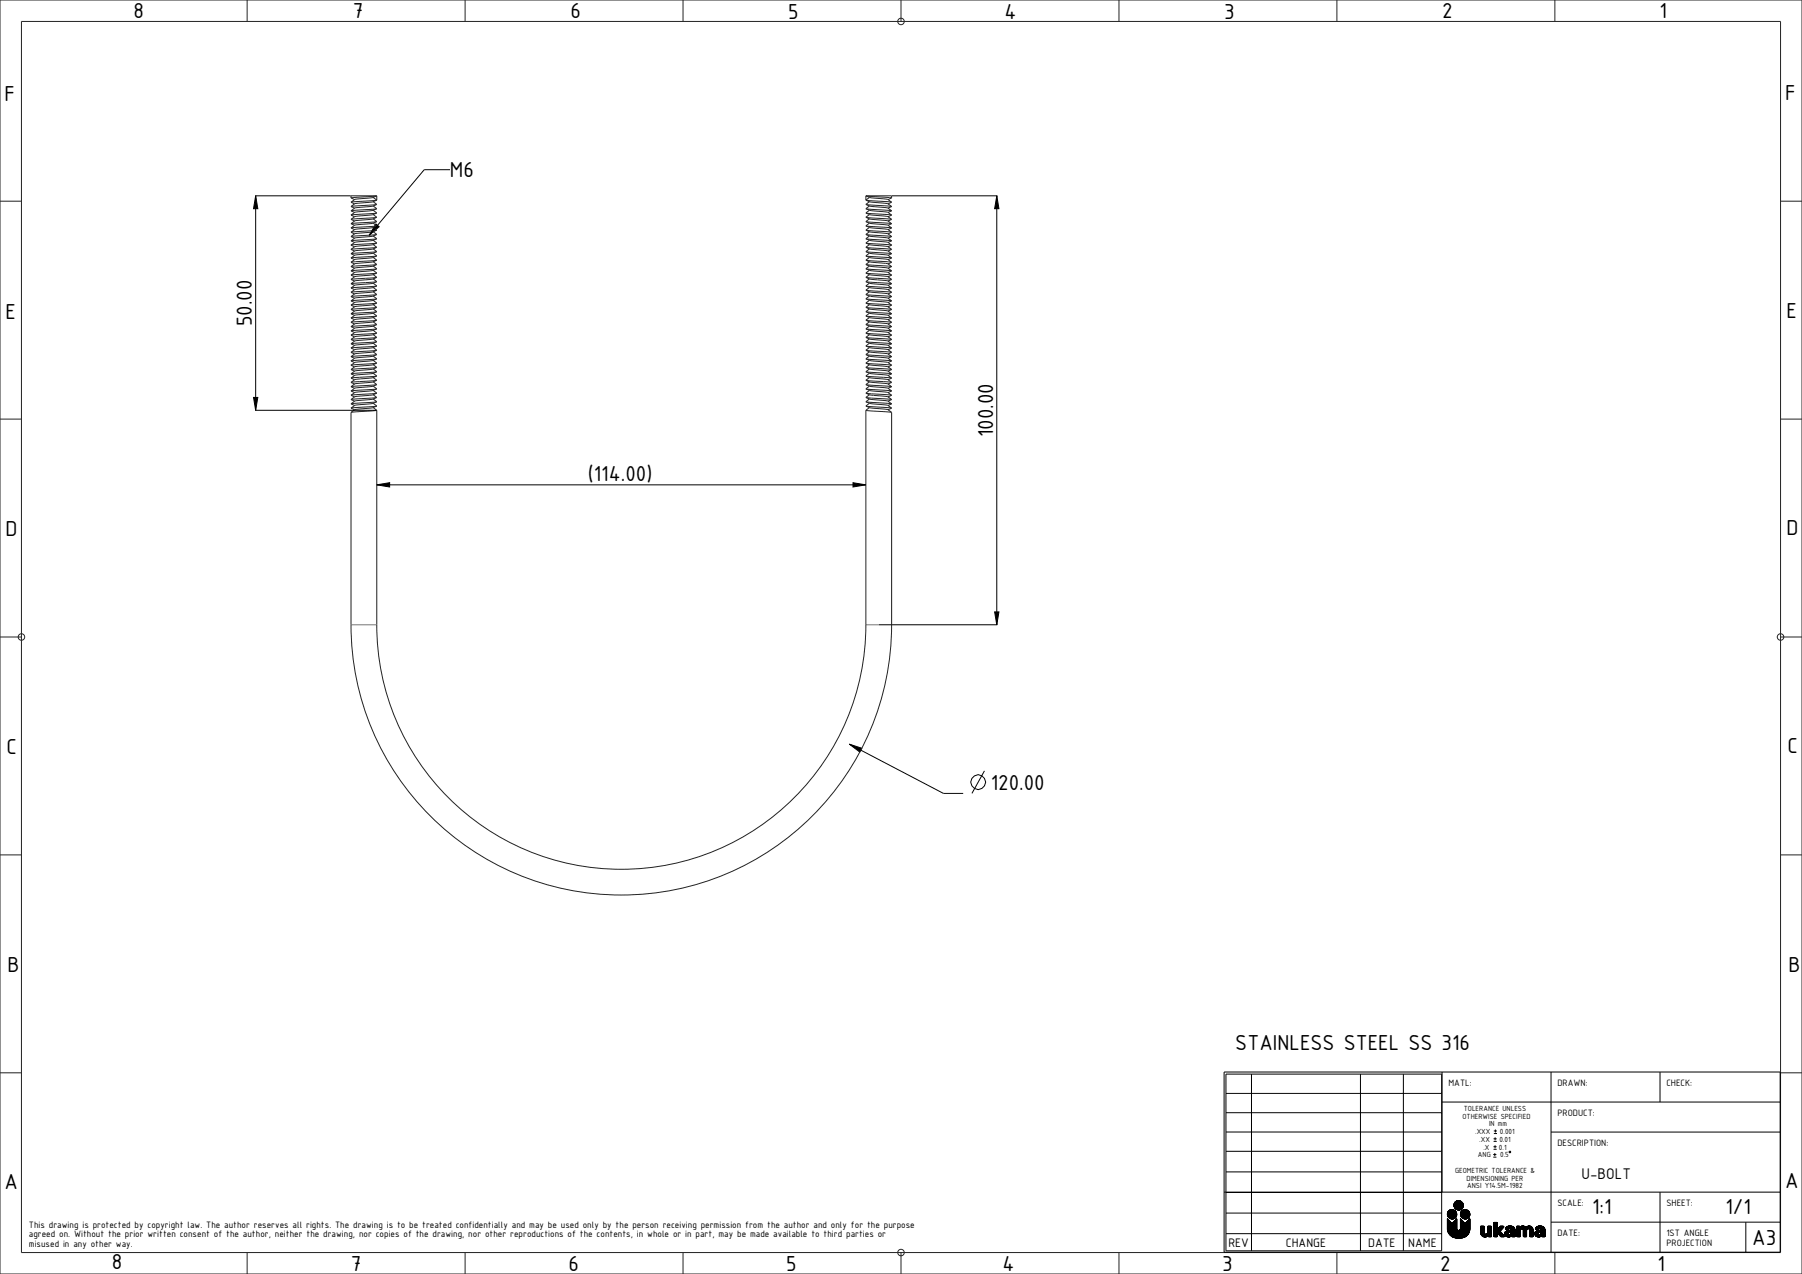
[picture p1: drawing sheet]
<svg xmlns="http://www.w3.org/2000/svg" width="420mm" height="297mm" viewBox="0 0 420 297" stroke-linecap="round" stroke-linejoin="round" font-family="sans-serif">
<defs><g id="words">
<g font-size="5.4">
<text x="31.1" y="4.2">8</text>
<text x="82.2" y="4.3">7</text>
<text x="132.9" y="4.3">6</text>
<text x="183.7" y="4.3">5</text>
<text x="234.1" y="4.3">4</text>
<text x="285.3" y="4.4">3</text>
<text x="336.2" y="4.2">2</text>
<text x="386.8" y="4.3">1</text>
<text x="1.1" y="23.5">F</text>
<text x="416.1" y="23.3">F</text>
<text x="104.9" y="41.3">M6</text>
<text x="1.3" y="74.3">E</text>
<text x="58.7" y="76.1" transform="rotate(-90 58.7 76.1)">50.00</text>
<text x="416.4" y="74.1">E</text>
<text x="231.4" y="101.9" transform="rotate(-90 231.4 101.9)">100.00</text>
<text x="137" y="112.2">(114.00)</text>
<text x="1.3" y="124.9">D</text>
<text x="416.4" y="124.7">D</text>
<text x="1.5" y="175.8">C</text>
<text x="416.6" y="175.6">C</text>
<text x="230.9" y="184.1">120.00</text>
<text x="1.8" y="226.7">B</text>
<text x="416.8" y="226.5">B</text>
<text x="287.9" y="244.9">STAINLESS STEEL SS 316</text>
<text x="1" y="277.2">A</text>
<text x="416.1" y="277">A</text>
<text x="371.1" y="283">1:1</text>
<text x="402.2" y="283.1">1/1</text>
<text x="408.4" y="290.2">A3</text>
<text x="26.1" y="295.8">8</text>
<text x="81.8" y="296.2">7</text>
<text x="132.5" y="296.3">6</text>
<text x="183.2" y="296.3">5</text>
<text x="233.7" y="296.3">4</text>
<text x="284.8" y="296.4">3</text>
<text x="335.7" y="296.2">2</text>
<text x="386.3" y="296.2">1</text>
</g>
<text font-size="3.9" x="368.6" y="274.9">U-BOLT</text>
<g font-size="3.1">
<text x="286.3" y="290.6">REV</text>
<text x="299.7" y="290.6">CHANGE</text>
<text x="318.9" y="290.6">DATE</text>
<text x="328.2" y="290.6">NAME</text>
</g>
<g font-size="2.3">
<text x="337.6" y="253.2">MATL:</text>
<text x="363" y="253.2">DRAWN:</text>
<text x="388.4" y="253.2">CHECK:</text>
<text x="363" y="260.2">PRODUCT:</text>
<text x="363" y="267.2">DESCRIPTION:</text>
<text x="363" y="281.2">SCALE:</text>
<text x="388.4" y="281.2">SHEET:</text>
<text x="6.7" y="286.2">This drawing is protected by copyright law. The author reserves all rights. The drawing is to be treated confidentially and may be used only by the person receiving permission from the author and only for the purpose</text>
<text x="6.7" y="288.4">agreed on. Without the prior written consent of the author, neither the drawing, nor copies of the drawing, nor other reproductions of the contents, in whole or in part, may be made available to third parties or</text>
<text x="6.7" y="290.7">misused in any other way.</text>
<text x="363" y="288.2">DATE:</text>
<text x="388.4" y="288.2">1ST ANGLE</text>
<text x="388.4" y="290.4">PROJECTION</text>
</g>
<g font-size="1.9">
<text x="340.9" y="260.8">OTHERWISE SPECIFIED</text>
<text x="341.2" y="259">TOLERANCE UNLESS</text>
<text x="347.1" y="262.6">IN mm</text>
<text x="343.8" y="264.4">.XXX</text>
<text x="344.5" y="269.8">ANG</text>
<text x="344.8" y="266.2">.XX</text>
<text x="345.7" y="268">.X</text>
<text x="349.3" y="268">0.1</text>
<text x="349.5" y="266.2">0.01</text>
<text x="349.6" y="264.4">0.001</text>
<text x="349.6" y="269.8">0.5</text>
<text x="339.1" y="273.4">GEOMETRIC TOLERANCE &amp;</text>
<text x="341.8" y="275.2">DIMENSIONING PER</text>
<text x="342" y="277">ANSI Y14.5M-1982</text>
</g>
</g></defs>
<g fill="none" stroke="#000" stroke-width=".23">
<path d="M104.9 39.6h-6l-12.8 15.2M59.5 45.7h22.3M59.6 45.7l.5 3h-1zM59.6 45.7v50M87.6 52.2l.8 .7-2.3 1.9zM207.9 45.7h24.6M232.3 45.7l.5 3h-1zM232.3 45.7v100M59.1 92.7h1l-.5 3zM59.5 95.7h28.3M87.8 113l3-.5v1zM87.8 113h114"/>
<path d="M198.8 112.5l3 .5-3 .5zM204.9 145.7h27.6M231.8 142.7h1l-.5 3zM198 173.5l2.9 .9-.5 .9zM198 173.5l21.9 11.5h4.6M229.4 179.7l-2.9 5.3M285.3 249.9h129.6v42h-129.6zM285.7 250.4h50.3v41.2h-50.3zM285.7 254.9h50.3M285.7 259.4h50.3M291.7 250.4v41.2M317.1 250.4v41.2"/>
<path d="M327.1 250.4v41.2M336.1 256.9h78.8M336.1 249.9v28M361.5 249.9v42M386.9 249.9v7M285.3 277.9h129.6M285.7 263.9h50.3M285.7 268.4h50.3M285.7 273.2h50.3M285.7 278h50.3M339.6 280l-.7 .6M339.7 279.9l-.8 .8"/>
<path d="M339.8 279.9l-.9 .9M339.9 279.9l-1 1M340 279.9l-1.1 1.1M340.1 279.9l-1.2 1.2M340.1 279.9l-1.2 1.3M340.2 279.9l-1.3 1.3M340.3 279.9l-1.4 1.4M340.3 279.9l-1.4 1.5M340.4 280l-1.5 1.4M340.4 280l-1.4 1.5M348 269.8h.8M348.1 267.9h.7"/>
<path d="M348.1 266.1h.7M348.2 264.3h.7M348.4 268.8v.7M348.5 267v.7M348.5 265.1v.8M348.5 263.3v.7M348.8 269.2h-.8M348.8 267.3h-.7M348.8 265.5h-.7M348.9 263.7h-.7M361.5 263.9h53.4M386.9 277.9v14"/>
<path d="M285.7 282.8h50.3M285.7 287.6h50.3M337.3 286.4l.2 .9 .5 .7 .7 .4 .8 .2M337.3 284.1l1.1 1.1M337.3 284.1v2.3M337.3 284.1v.1M337.3 283.2l.3 .5 .4 .4M337.4 284.1l-.1 .2M337.4 284.2l-.1 .1M337.5 284.2l-.2 .2M337.5 284.3l-.2 .2M337.5 284.3l-.2 .3"/>
<path d="M337.6 284.4l-.3 .3M337.6 284.4l-.3 .4M337.7 284.5l-.4 .3M337.7 284.5l-.4 .4M337.8 284.5l-.5 .5M337.8 284.6l-.5 .5M337.8 284.6l-.5 .6M337.9 284.7l-.6 .6M337.9 282.1l-.4 .5M338 284.7l-.7 .7M338 284.8l-.7 .7M338 284.1l.4 .1"/>
<path d="M338 284.8l-.7 .8M338.1 284.9l-.8 .8M338.1 282l-.7 .7M338.2 284.9l-.9 .9M338.2 282l-.8 .8M338.2 285l-.9 .9M338.2 285l-.9 1M338.3 285.1l-1 1M338.3 282l-1 .9M338.3 285.1l-1 1.1M338.4 285.1l-1.1 1.1M338.4 282l-1.1 1"/>
<path d="M338.5 282l-1.2 1.1M338.6 282l-1.3 1.2M338.6 282l-1.3 1.3M338.7 282l-1.3 1.3M338.8 282l-1.4 1.4M338.8 282l-1.4 1.5M338.8 284.1l-.4 .1M338.9 282.1l-1.5 1.4M338.9 282.1l-1.4 1.5M339 282.1l-1.5 1.5 1.5-1.4M339.1 282.2l-1.6 1.5M339.1 282.2l-1.5 1.6"/>
<path d="M339.2 281.8l1.5-1.6-1.5 1.6M339.2 282.3a1.1 1.1 0 0 0-1.2-.2 1.1 1.1 0 0 0-.7 1.1M339.2 282.3l.3 .8M339.2 282.3l-1.6 1.5M339.2 281.8l1.6-1.5-1.5 1.5M339.3 282.3l-1.6 1.6M339.3 282.4l-1.6 1.5M339.3 282.4l-1.5 1.6M339.4 282.5l-1.6 1.5M339.4 282.5l-1.5 1.5M339.4 283.6l-.4 .4M339.4 282.6l-1.4 1.5"/>
<path d="M339.4 280l-.4 .5M339.5 282.7l-1.5 1.4M339.5 282.7l-1.4 1.4M339.5 283.4l-.7 .7M339.5 282.8l-1.4 1.3M339.5 283.3l-.8 .9M339.5 282.8l-1.3 1.4M339.5 282.9l-1.2 1.3M339.5 283.2l-.9 1M339.5 283l-1.2 1.2M339.5 283.1l-1 1.1M339.5 283.1l-1.1 1.1"/>
<path d="M339.5 288.6h.9M339.5 286.4l.5 .4M339.5 284.1v2.3M339.5 284.1l-2.2 2.2M339.5 284.1l-2.2 2.3M339.5 284.2l-2.2 2.3M339.5 284.3l-2.2 2.3M339.5 284.4l-2.2 2.2M339.5 284.5l-2.1 2.2M339.5 284.5l-2.1 2.3M339.5 284.6l-2.1 2.3M339.5 284.7l-2.1 2.2"/>
<path d="M339.5 284.8l-2.1 2.2M339.5 284.9l-2.1 2.2M339.5 285l-2 2.1M339.5 285l-2 2.2M339.5 285.1l-2 2.1M339.5 285.2l-2 2.1 2-2M339.5 285.4l-1.9 2M339.5 285.4l-1.9 2.1M339.5 285.5l-1.9 2M339.5 285.6l-1.8 2M339.5 285.7l-1.8 1.9M339.5 285.8l-1.8 1.9"/>
<path d="M339.5 285.9l-1.7 1.8 1.7-1.8M339.5 286l-1.7 1.8M339.5 286.1l-1.6 1.7M339.5 286.2l-1.6 1.7M339.5 286.3l-1.5 1.6 1.5-1.5M339.5 283.1l-.1 .6-.6 .4M339.5 286.4l-1.5 1.6M339.6 286.5l-1.6 1.5M339.6 286.6l-1.5 1.5M339.6 286.7l-1.4 1.4M339.7 286.8l-1.5 1.4M339.8 286.8l-1.5 1.4"/>
<path d="M339.9 286.8l-1.5 1.5M340 286.8l-1.6 1.5M340 286.8l-1.5 1.5M340.2 286.8l-1.7 1.6M340.4 284.1v2.3l-.4 .4M340.4 284.1l1.1 1.1M340.4 284.8l.3-.3-.3 .4M340.4 285.1l.4-.5-.4 .6M340.4 285.4l.6-.7-.6 .8M340.4 285.9l.9-.9-.9 1M340.4 284.1h.1M340.4 283.2l.2 .5 .5 .4"/>
<path d="M340.4 284.1v.1M340.4 284.1v.2M340.5 284.2l-.1 .1M340.5 280l-1.5 1.5M340.5 284.2l-.1 .2M340.6 284.3l-.2 .2M340.6 283.7l1.5-1.5-1.5 1.6M340.6 280.1l-1.5 1.5M340.6 284.3l-.2 .3M340.6 284.4l-.2 .3M340.6 280.1l-1.5 1.6M340.7 284.4l-.3 .4"/>
<path d="M340.7 280.2l-1.6 1.5M340.8 283.9l1.5-1.6-1.5 1.6M340.8 284.5l-.4 .5M340.9 280.3l-1.6 1.6M340.9 280.4l-1.5 1.5M340.9 284.6l-.5 .6M341 280.5l-1.5 1.5M341 281.5l-.6 .5M341 284.7l-.6 .6M341 282.1l-.5 .5M341 280.6l-1.4 1.4M341 281.3l-.7 .7"/>
<path d="M341 280.7l-1.4 1.3M341 280.7l-1.3 1.4M341 281.2l-.8 .9M341.1 280.8l-1.3 1.3M341.1 280.9l-1.2 1.2M341.1 281.1l-1 1M341.1 281l-1.1 1.1M341.1 281l-1.2 1.1M341.1 284.8l-.7 .8M341.1 282l-.6 .7M341.1 284.8l-.7 .9M341.2 284.9l-.8 .8"/>
<path d="M341.2 284.9l-.8 .9M341.2 282l-.8 .8M341.3 282l-.9 .9M341.3 285.1l-.9 1M341.4 285.1l-1 1.1M341.4 282l-1 1M341.5 282l.8 .3M341.5 282a1.1 1.1 0 0 0-1.1 1.2M341.5 282l-1.1 1.1M341.6 282l-1.2 1.2M341.7 282l-1.3 1.3M341.8 282l-1.4 1.4"/>
<path d="M341.9 282l-1.4 1.5M341.9 282.1l-1.4 1.4M342 282.1l-1.5 1.5 1.5-1.5M342.1 282.1l-1.5 1.6M342.2 287.6l-.6 .6M342.2 282.3l-1.5 1.5 1.5-1.5M342.3 282.3l.3 .8M342.3 282.3l-1.6 1.6M342.4 287.4l-1 1M342.4 282.4l-1.5 1.6 1.5-1.5M342.4 287.3l-1.2 1.1M342.5 282.5l-1.5 1.5"/>
<path d="M342.5 283.6l-.5 .5M342.5 287.1l-1.4 1.4M342.5 282.6l-1.5 1.5M342.5 282.6l-1.4 1.5M342.5 287l-1.5 1.5M342.5 282.7l-1.4 1.4M342.5 283.4l-.6 .7M342.5 286.9l-1.6 1.7M342.6 282.8l-1.4 1.3M342.6 286.8l-1.8 1.8M342.6 283.3l-.9 .9M342.6 282.8l-1.4 1.4"/>
<path d="M342.6 286.7l-1.9 1.9M342.6 282.9l-1.3 1.3M342.6 283.2l-1 1M342.6 286.6l-2 2M342.6 286.5l-2.1 2.1M342.6 283l-1.2 1.2M342.6 283.1l-1 1.1M342.6 286.4l-2.2 2.2M342.6 283l-1.1 1.2M342.6 284.1v2.5l-.2 .8-.8 .9-1.2 .3M342.6 284.1l-2.2 2.2M342.6 284.1l-2.2 2.3"/>
<path d="M342.6 284.2l-2.2 2.3M342.6 284.3l-2.3 2.3M342.6 284.4l-4 4M342.6 284.5l-4 3.9M342.6 284.5l-3.9 3.9M342.6 284.6l-3.9 3.9M342.6 284.7l-3.8 3.8M342.6 284.8l-3.7 3.7M342.6 284.9l-3.7 3.6M342.6 284.9l-3.6 3.6M342.6 285l-3.5 3.6M342.6 285.1l-3.5 3.5"/>
<path d="M342.6 285.2l-3.4 3.4M342.6 285.3l-3.3 3.3M342.6 285.4l-3.3 3.2M342.6 285.4l-3.2 3.2M342.6 285.5l-3.1 3.1M342.6 285.6l-3 3M342.6 285.7l-2.9 2.9M342.6 285.8l-2.9 2.8M342.6 285.9l-2.8 2.7M342.6 285.9l-2.7 2.7M342.6 286l-2.6 2.6M342.6 286.1l-2.5 2.5"/>
<path d="M342.6 286.2l-2.4 2.4M342.6 286.3l-2.4 2.3M342.6 286.4l-2.3 2.2M342.6 283.1l-.1 .5-.4 .4-.4 .2-.6-.1M345.1 286v1.5l.3 .6M345.2 285.9l-.1 .1M345.3 285.9l-.2 .1M345.4 288.1l.6 .3 .5-.1 .3-.3v.2M345.4 285.9l-.3 .2M345.5 285.9l-.4 .3M345.5 285.9l-.4 .4M345.6 285.9l-.5 .5"/>
<path d="M345.7 285.9l-.6 .6M345.8 285.9l-.7 .6M345.9 285.9l-.8 .7M345.9 285.9l-.8 .1M345.9 285.9v.1M345.9 285.9l-.8 .8M345.9 285.9l-.8 .9M345.9 286l-.8 .9M345.9 287.3l.2 .3 .3 .1 .3-.1 .1-.3M345.9 286v1.3M345.9 286.1l-.8 .9M345.9 286.2l-.8 .9"/>
<path d="M345.9 286.3l-.8 .9M345.9 286.4l-.8 .9M345.9 286.5l-.8 .9M345.9 286.6l-.8 .9M345.9 286.7l-.8 .9M345.9 286.8l-.7 .9M345.9 286.9l-.7 .8M345.9 286.9l-.7 .9M345.9 287l-.7 .8M345.9 287.1l-.7 .8M345.9 287.2l-.6 .7M345.9 287.3l-.6 .7"/>
<path d="M346 287.4l-.7 .6M346 287.4l-.6 .7M346 287.5l-.6 .6 .6-.6M346 287.6l-.5 .6M346.1 287.7l-.6 .5M346.2 287.7l-.6 .5 .6-.5M346.3 287.7l-.6 .6M346.4 287.7l-.7 .6M346.5 287.7l-.7 .6M346.8 285.9v1.4M346.8 288.2l.1 .1M346.9 285.9h-.1"/>
<path d="M346.9 285.9h.6M346.9 285.9l-.1 .1M347 285.9l-.2 .2M347.1 285.9l-.3 .3M347.2 285.9l-.4 .4M347.3 285.9l-.5 .5M347.4 285.9l-.6 .5M347.4 285.9l-.6 .6M347.5 285.9h.1M347.5 285.9l-.7 .7M347.6 285.9l-.8 .8M347.6 285.9l-.8 .9"/>
<path d="M347.6 285.9v2.3M347.6 288.2l-.7 .1M347.6 286l-.8 .9M347.6 286.1l-.8 .9M347.6 286.2l-.8 .9M347.6 286.3l-.8 .9M347.6 286.4l-.8 .9M347.6 286.5l-.8 .9M347.6 286.6l-1.7 1.7M347.6 286.7l-1.7 1.7M347.6 286.8l-1.6 1.6M347.6 286.9l-1.5 1.5"/>
<path d="M347.6 286.9l-1.4 1.5M347.6 287l-1.3 1.3M347.6 287.1l-1.2 1.2M347.6 287.2l-1.1 1.1M347.6 287.3l-.8 .8M347.6 287.3l-.8 .9M347.6 287.4l-.8 .9M347.6 287.5l-.7 .8M347.6 287.6l-.7 .7M347.6 287.7l-.6 .6M347.6 287.8l-.5 .5M347.6 287.9l-.4 .4"/>
<path d="M347.6 288l-.3 .3M347.6 288.1l-.2 .2M347.6 288.2l-.1 .1M348.2 288.2v.1M348.2 285.1v3.1M348.2 288.3h.1M348.2 285h.1M348.3 288.3h.5M348.3 285l-.1 .1M348.3 285h.5M348.4 285l-.2 .2M348.5 285l-.3 .3"/>
<path d="M348.6 285l-.4 .4M348.7 285l-.5 .5M348.8 285l-.6 .5M348.8 285l-.6 .6M348.8 285h.1M348.9 285l-.7 .7M348.9 285l-.7 .8M348.9 285l.1 .1M348.9 285l-.7 .9M348.9 288.2v.1M349 287.5l-.8 .8M349 287.6l-.8 .7"/>
<path d="M349 287.7l-.7 .6M349 287.7l-.6 .6M349 287.8l-.5 .5M349 287.9l-.5 .4M349 288l-.4 .3M349 288.1l-.3 .2M349 288.1l-.2 .2M349 285.1v1.6l.7-.8h.8M349 285.1l-.8 .9M349 285.2l-.8 .8M349 285.3l-.8 .8M349 285.3l-.8 .9"/>
<path d="M349 285.4l-.8 .9M349 285.5l-.8 .9M349 285.6l-.8 .9M349 285.7l-.8 .8M349 285.8l-.8 .8M349 285.8l-.8 .9M349 285.9l-.8 .9M349 286l-.8 .9M349 286.1l-.8 .8M349 286.2l-.8 .8M349 286.3l-.8 .8M349 286.3l-.8 .9"/>
<path d="M349 286.4l-.8 .9M349 286.5l-.8 .9M349.2 287.6l.5-.5-.5 .6M349.6 287l1 1.1M349.6 287l-.5 .6M349.7 287l-.5 .6M349.7 288.2l.1 .1M349.7 288.2l-.7-.9-.2 1M349.7 285.9l-1.5 1.5M349.8 288.3h.1M349.8 287.2l-.5 .5M349.8 287.2l-.5 .6"/>
<path d="M349.8 285.9l-1.6 1.6M349.8 287.2l-.4 .7M349.9 288.3h.6M349.9 285.9l-1.7 1.7M350 287.4l-.5 .6M350 285.9l-1.8 1.8M350 287.5l-.5 .5M350.1 287.5l-.5 .6M350.1 285.9l-1.9 1.9M350.1 287.6l-.5 .5M350.1 287.6l-.4 .6M350.2 285.9l-2 2"/>
<path d="M350.2 287.7l-.5 .5M350.3 287.7l-.6 .6M350.3 286.2l-1.2 1.3M350.3 287.8l-.5 .5M350.3 285.9l-2.1 2.1M350.3 287.8l-.4 .5M350.4 287.9l-.5 .4M350.4 285.9l-2.2 2.2M350.4 287.9l-.4 .4M350.4 288l-.3 .3M350.5 285.9l-2.3 2.3M350.5 285.9l-2.3 2.4"/>
<path d="M350.5 285.9l-.9 1.1M350.5 288l-.3 .3M350.5 285.9l-1.4 1.6M350.5 288.1l-.2 .2M350.6 288.1l-.3 .2M350.6 288.1v.1M350.6 288.2l-.2 .1M350.6 288.2l-.1 .1M350.7 287.6l.1 .4M350.8 288l.3 .3M350.9 286.6h.1M351 286.6h.5"/>
<path d="M351 287.1l-.2 .2M351.1 288.3l.5 .1M351.2 287l-.5 .4M351.3 286l-.4 .4M351.3 286.9l-.6 .6M351.4 286.9l-.7 .7M351.4 285.9l-.5 .6M351.5 287.6l-.6 .5M351.5 287.7l-.5 .5 .6-.4M351.5 286.9l-.8 .8M351.6 285.9l-.7 .6M351.6 287.8h.2"/>
<path d="M351.6 287.8l-.5 .4M351.7 286.8l-1 1M351.7 285.8l-.8 .8M351.7 287.8l-.6 .5M351.7 287.8l-.5 .5M351.8 285.8l-.9 .8M351.8 287.8l-.5 .5M351.8 286.8l-1 1.1M351.9 285.8l-.9 .8M351.9 287.3l-.4 .2 .1 .3M351.9 287.8l-.6 .5M351.9 285.8l-.8 .8"/>
<path d="M351.9 286.8l-1.1 1.2M352 286.3l.2 .1 .1 .3M352 286.3l-.5 .3M352 285.8l-.8 .2-.3 .6M352 285.8l.8 .3M352 285.8l-.8 .8M352 287.8l-.6 .5M352 288.3l.3-.3 .1 .3M352 288.3l-.4 .1M352 286.8l-1.2 1.2M352.1 285.8l-.8 .8M352.1 286.8l-1.2 1.3"/>
<path d="M352.2 285.8l-.9 .8M352.2 286.8l-1.3 1.3 .6-.6M352.2 285.8l-.8 .8M352.3 286.7l-1.2 .4-.4 .5M352.3 286.7l.6-.6-1.3 1.3M352.3 287.3l-.1 .4-.4 .1M352.3 287.3h-.4M352.3 285.8l-.8 .8M352.4 288.3h.1M352.4 285.9l-.6 .5M352.4 288.3h.6M352.5 285.9l-.6 .4"/>
<path d="M352.5 285.9l-.5 .4M352.6 285.9l-.5 .4M352.6 285.9l-.5 .5M352.7 286l-.5 .4M352.7 286l-.4 .5M352.8 286l-.5 .5M352.8 286.1l.3 .5v1.6M352.8 286.1l-.5 .5M352.9 286.2l-1.1 1.1M352.9 286.2l-1 1.1M353 286.3l-1 1M353 286.3l-.9 .9"/>
<path d="M353 286.4l-.8 .8M353.1 286.4l-.8 .9M353.1 286.5l-.8 .9M353.1 286.6l-.8 .8M353.1 286.6l-.9 1M353.1 286.7l-1.6 1.7M353.1 288.2l-.1 .1M353.1 286.8l-1.6 1.6M353.1 286.9l-1.5 1.5M353.1 287l-1.4 1.4M353.1 287l-1.3 1.3M353.1 287.1l-1.2 1.2"/>
<path d="M353.1 287.2l-1.1 1.1M353.1 287.3l-.8 .8M353.1 287.4l-.8 .8M353.1 287.5l-.7 .8M353.1 287.6l-.7 .7M353.1 287.7l-.6 .6M353.1 287.8l-.5 .5M353.1 287.9l-.4 .4M353.1 288l-.3 .3M353.1 288.1l-.2 .2M353.5 288.2l.1 .1M353.5 286v2.2"/>
<path d="M353.5 286.6l.7-.7-.7 .8M353.6 288.3h.1M353.6 285.9l-.1 .1M353.6 288.3h.6M353.6 285.9l.7 .1M353.7 285.9l-.2 .1M353.8 285.9l-.3 .2M353.9 285.9l-.4 .3M353.9 285.9l-.4 .4M354 285.9l-.5 .5M354.1 285.9l-.6 .5M354.2 285.9l-.7 .6"/>
<path d="M354.3 286l-.8 .8M354.3 286l-.8 .9M354.3 288.2l-.1 .1M354.3 286.9v1.3M354.3 286.9l-.8 .9M354.3 287l-.8 .9M354.3 287.1l-.8 .8M354.3 287.1l-.8 .9M354.3 287.2l-.8 .9M354.3 287.3l-.8 .9M354.3 287.4l-.8 .9M354.3 287.5l-.7 .8"/>
<path d="M354.3 287.6l-.7 .7M354.3 287.7l-.6 .6M354.3 287.8l-.5 .5M354.3 287.9l-.4 .4M354.3 288l-.3 .3M354.3 288l-.2 .3M354.3 288.1l-.2 .2M354.3 286.8l-.8 .9M354.3 286.7l-.8 .9M354.6 285.9l-1.1 1M354.6 285.9l-.3 .2v-.1M354.7 286.4l.2 .2 .1 .3"/>
<path d="M354.7 286.4l-.3 .2-.1 .3M354.7 285.9l-1.2 1.1M354.8 285.8l-1.3 1.3M354.9 285.8l-1.4 1.4M355 285.8l-.4 .1M355 285.8l.4 .1 .3 .3 .3-.3M355 285.8l-1.5 1.5M355 286.6l.6-.6-.6 .7M355 286.9l.1 1.4M355.1 285.8l-1.6 1.6M355.1 288.3h.1M355.2 288.3h.5"/>
<path d="M355.2 285.8l-1.7 1.7M355.3 285.9l-.7 .6M355.3 285.9l-.6 .5M355.4 285.9l-.6 .6M355.5 286l-.6 .5M355.5 286l-.5 .6M355.6 286.1l-.6 .7M355.8 288.2l-.1 .1M355.8 287l-.8 .8M355.8 287l-.8 .9M355.8 287.1l-.8 .9M355.8 287.2l-.8 .9"/>
<path d="M355.8 287.3l-.8 .9M355.8 287.4l-.8 .8M355.8 287.5l-.7 .8M355.8 287.6l-.7 .7M355.8 287.7l-.6 .6M355.8 287.8l-.5 .5M355.8 287.9l-.4 .4M355.8 287.9l-.3 .4M355.8 288l-.3 .3M355.8 288.1l-.2 .2M355.8 286.9l-.8 .8M355.8 286.8l-.8 .9"/>
<path d="M355.8 286.7l-.8 .9M356 285.9l.6-.1 .5 .3M356 285.9l-1 1M356.2 286.4l.2 .2M356.2 286.4l-.4 .3v1.5M356.2 285.9l-1.2 1.1M356.3 285.8l-1.3 1.3M356.4 285.8l-1.4 1.4M356.4 286.6l.1 .3M356.5 286.6l.5-.6-.5 .6M356.5 285.8l-1.5 1.4M356.5 288.2l.2 .1"/>
<path d="M356.5 286.9v1.3M356.5 285.8l-1.5 1.5M356.6 285.8l-1.6 1.6M356.7 288.3h.5M356.7 285.8l-1.7 1.7M356.7 285.9l-.6 .6M356.8 285.9l-.6 .5M356.9 285.9l-.7 .6M356.9 285.9l-.6 .6M357 286l-.6 .5M357.1 286.1l-.6 .6M357.1 286.1l.2 .8"/>
<path d="M357.1 286.1l-.6 .7M357.2 286.2l-.7 .7M357.2 286.3l-.7 .7M357.2 286.3l-.7 .8M357.2 286.4l-.7 .8M357.3 286.4l-.8 .8M357.3 286.5l-.8 .8M357.3 286.6l-.8 .8M357.3 286.6l-.8 .9M357.3 286.7l-.8 .9M357.3 286.8l-.8 .9M357.3 288.2l-.1 .1"/>
<path d="M357.3 286.9v1.3M357.3 286.9l-.8 .8M357.3 287l-.8 .8M357.3 287l-.8 .9M357.3 287.1l-.8 .9M357.3 287.2l-.8 .9M357.3 287.3l-.8 .8M357.3 287.4l-.8 .8M357.3 287.5l-.7 .8M357.3 287.6l-.7 .7M357.3 287.7l-.6 .6M357.3 287.8l-.5 .5"/>
<path d="M357.3 287.9l-.4 .4M357.3 288l-.3 .3M357.3 288.1l-.2 .2M357.7 287.6l.1 .4M357.8 288l.3 .3M357.9 286.5v.1M357.9 286.6h.1M358 287.1l-.2 .2M358.1 286.1l-.1 .1M358.1 288.3h.9M358.2 287l-.5 .4M358.3 285.9l-.4 .5"/>
<path d="M358.3 286.9l-.6 .7M358.4 286.9l-.7 .7M358.5 285.9l-.6 .6M358.5 287.6l-.6 .5M358.5 287.7l-.5 .5M358.6 286.9l-.9 .8M358.6 287.8l-.6 .4M358.6 287.8h.2M358.6 285.9l-.7 .6M358.6 287.8l-.5 .4M358.7 286.8l-1 1M358.7 285.8l-.8 .8"/>
<path d="M358.7 287.8l-.6 .5M358.7 287.8l-.5 .5M358.8 285.8l-.9 .8M358.8 287.8l-.5 .5M358.8 286.8l-1 1.1M358.9 285.8l-.9 .8M358.9 287.3l-.4 .2 .1 .3M358.9 287.8l-.6 .5M358.9 285.8l-.8 .8M358.9 286.8l-1.1 1.2M359 286.3l.2 .1 .1 .3M359 286.3l-.5 .3h-.5"/>
<path d="M359 285.8l-.8 .2-.3 .5M359 285.8l.8 .3M359 285.8l-.8 .8M359 288.3l.3-.3 .1 .3M359 287.8l-.6 .5M359 286.8l-1.2 1.2M359.1 285.8l-.8 .8M359.1 286.8l-1.2 1.3M359.2 285.8l-.9 .8M359.2 286.8l-1.3 1.3 .6-.6M359.3 285.8l-.9 .8M359.3 286.7l-1.3 .4-.3 .5"/>
<path d="M359.3 286.7l.6-.6-1.2 1.2M359.3 287.3l-.1 .4-.4 .1M359.3 287.3h-.4M359.3 285.8l-.7 .7M359.4 288.3h.6M359.4 285.9l-.6 .4M359.5 285.9l-.6 .4M359.5 285.9l-.5 .4M359.6 285.9l-.5 .4M359.6 285.9l-.5 .5M359.7 286l-.5 .4M359.7 286l-.4 .5"/>
<path d="M359.8 286l-.5 .6M359.8 286.1l.3 .7M359.8 286.1l-.5 .5M359.9 286.2l-1.1 1.1M359.9 286.2l-1 1.1M360 286.3l-1 1M360 286.3l-.9 .9M360 286.4l-.8 .8M360.1 286.4l-.8 .9M360.1 286.5l-.8 .9M360.1 286.6l-.8 .9M360.1 286.6l-.9 1"/>
<path d="M360.1 286.7l-1.6 1.7M360.1 288.2l-.1 .1M360.1 286.8v1.4M360.1 286.8l-1.6 1.6M360.1 286.9l-1.5 1.5M360.1 287l-1.4 1.4M360.1 287l-1.3 1.3M360.1 287.1l-1.2 1.2M360.1 287.2l-1 1.1M360.1 287.3l-.8 .9M360.1 287.4l-.8 .8M360.1 287.5l-.7 .8"/>
<path d="M360.1 287.6l-.7 .7M360.1 287.7l-.6 .6M360.1 287.8l-.5 .5M360.1 287.9l-.4 .4M360.1 288l-.4 .3M360.1 288l-.3 .3M360.1 288.1l-.2 .2M361.5 284.9h53.4M406.9 284.9v7"/>
<circle cx="228" cy="182.3" r="1.72"/>
<circle cx="351.9" cy="268.6" r=".19"/>
<circle cx="340" cy="281" r="1.1"/>
</g>
<path d="M59.6 45.7l.5 3h-1zM87.6 52.2l.8 .7-2.3 1.9zM232.3 45.7l.5 3h-1zM59.1 92.7h1l-.5 3zM87.8 113l3-.5v1zM198.8 112.5l3 .5-3 .5zM231.8 142.7h1l-.5 3zM198 173.5l2.9 .9-.5 .9z" fill="#000"/>
<g fill="none" stroke="#222226" stroke-width=".23">
<path d="M0 0h420v297h-420zM5 5h410v287h-410zM57.6 0v5M108.4 0v5M159.2 0v5M210 0v5M260.8 0v5M311.6 0v5M362.4 0v5M0 46.9h5M81.8 57.2h.1M81.8 58.2h.1"/>
<path d="M81.8 56.2h.1M81.8 55.2l.8 .3M81.8 54.2l.8 .3M81.8 53.2l.8 .3M81.8 50.2h.1M81.8 49.2h.1M81.8 48.2l.8 .3M81.8 47.2l.8 .3M81.8 46.2h.1M81.8 47.1v.1M81.8 48.1v.1M81.8 49.1v.1"/>
<path d="M81.8 50.1v.1M81.8 51.1v.1M81.8 52.1v.1M81.8 53.1v.1M81.8 54.1v.1M81.8 55.1v.1M81.8 56.1v.1M81.8 57.1v.1M81.8 58.1v.1M81.8 59.1v.1M81.8 59.2l.8 .3M81.8 58.2l.8 .3"/>
<path d="M81.8 57.2l.8 .3M81.8 56.2l.8 .3M81.8 52.2l.8 .3M81.8 51.2l.8 .3M81.8 50.2l.8 .3M81.8 49.2l.8 .3M81.8 46.2l.8 .3M86.9 46l-4.2 .5-.9 .6M87 46l.8 .7M87 58l.8 .7M87 52l.8 .7M87 59l.8 .6"/>
<path d="M87 57l.8 .6M87 56l.8 .6M87 55l.8 .6M87 54l.8 .6M87 53l.8 .6M87 51l.8 .6M87 50l.8 .6M87 49l.8 .6M87 48l.8 .6M87 47l.8 .6M87.8 53.7l-6 .4M87.8 54.7l-6 .4"/>
<path d="M87.8 55.7l-6 .4M87.8 56.7l-6 .4M87.8 45.7l-6 .5M87.8 57.7l-6 .4M87.8 58.7l-6 .4M87.8 59.7l-6 .4M87.8 46.7l-6 .4M87.8 47.7l-6 .4M87.8 48.7l-6 .4M87.8 49.7l-6 .4M87.8 50.7l-6 .4M87.8 51.7l-6 .4"/>
<path d="M87.8 52.7l-6 .4M87.8 53.7l-1.1 .4-4 .4-.9 .6M87.8 54.7l-1.1 .4-4 .4-.9 .6M87.8 55.7l-1.1 .4-4 .4-.9 .6M87.8 56.7l-1.1 .4-4 .4-.9 .6M87.8 57.7l-1.1 .4-4 .4-.9 .6M87.8 58.7l-1.1 .4-4 .4-.9 .6M87.8 46.7l-1.1 .4-4 .4-.9 .6M87.8 59.7l-1.1 .4-4 .4-.9 .6M87.8 47.7l-1.1 .4-4 .4-.9 .6M87.8 48.7l-1.1 .4-4 .4-.9 .6M87.8 49.7l-1.1 .4-4 .4-.9 .6"/>
<path d="M87.8 50.7l-1.1 .4-4 .4-.9 .6M87.8 51.7l-1.1 .4-4 .4-.9 .6M87.8 52.7l-1.1 .4-4 .4-.9 .6M87.8 45.7l-.9 .3M87.8 57.6v.1M87.8 56.6v.1M87.8 51.6v.1M87.8 50.6v.1M87.8 45.7h.1M87.8 46.7h.1M87.8 47.7h.1M87.8 48.7h.1"/>
<path d="M87.8 49.7h.1M87.8 50.7h.1M87.8 51.7h.1M87.8 52.7h.1M87.8 53.7h.1M87.8 54.7h.1M87.8 55.7h.1M87.8 56.7h.1M87.8 57.7h.1M87.8 58.7h.1M87.8 59.7h.1M87.8 45.7h-6v.5"/>
<path d="M87.8 45.7v1M201.8 45.7v1M201.8 45.7h6v.5M201.8 46.7h.1M201.8 45.7h.1M201.8 47.6v.1M201.8 48.6v.1M201.8 49.6v.1M201.8 53.6v.1M201.8 54.6v.1M201.8 55.6v.1M201.8 59.6v.1"/>
<path d="M201.8 45.7l1.2 .4 4 .4M201.8 46.7l1.2 .4 3.9 .4 .9 .6M201.8 47.7l1.2 .4 3.9 .4 .9 .6M201.8 48.7l1.2 .4 4 .4M201.8 49.7l1.2 .4 4 .4M201.8 50.7l1.2 .4 4 .4M201.8 51.7l1.2 .4 4 .4M201.8 52.7l1.2 .4 3.9 .4 .9 .6M201.8 53.7l1.2 .4 3.9 .4 .9 .6M201.8 54.7l1.2 .4 3.9 .4 .9 .6M201.8 55.7l1.2 .4 4 .4M201.8 56.7l1.2 .4 4 .4"/>
<path d="M201.8 57.7l1.2 .4 4 .4M201.8 58.7l1.2 .4 4 .4M201.8 59.7l1.2 .4 3.9 .4 .9 .6M201.8 45.7l6 .5M201.8 46.7l6 .4M201.8 47.7l6 .4M201.8 48.7l6 .4M201.8 49.7l6 .4M201.8 50.7l6 .4M201.8 51.7l6 .4M201.8 52.7l6 .4M201.8 53.7l6 .4"/>
<path d="M201.8 54.7l6 .4M201.8 55.7l6 .4M201.8 56.7l6 .4M201.8 57.7l6 .4M201.8 58.7l6 .4M201.8 59.7l6 .4M202.6 47l-.8 .6M202.6 48l-.8 .6M202.6 49l-.8 .6M202.6 50l-.8 .7M202.6 51l-.8 .7M202.6 52l-.8 .7"/>
<path d="M202.6 53l-.8 .6M202.6 54l-.8 .6M202.6 55l-.8 .6M202.6 56l-.8 .7M202.6 57l-.8 .7M202.6 58l-.8 .7M202.6 59l-.8 .6M202.7 46l-.9 .7M207 59.5l.8 .6M207 58.5l.8 .6M207 57.5l.8 .6M207 56.5l.8 .6"/>
<path d="M207 52.5l.8 .6M207 51.5l.8 .6M207 50.5l.8 .6M207 49.5l.8 .6M207 46.5l.8 .6M207.8 46.2l-.8 .3M207.8 49.2l-.8 .3M207.8 50.2l-.8 .3M207.8 51.2l-.8 .3M207.8 52.2l-.8 .3M207.8 56.2l-.8 .3M207.8 57.2l-.8 .3"/>
<path d="M207.8 58.2l-.8 .3M207.8 59.2l-.8 .3M207.8 57.2h.1M207.8 58.2h.1M207.8 58.1v.1M207.8 57.1v.1M207.8 56.1v.1M207.8 55.1v.1M207.8 54.1v.1M207.8 53.1v.1M207.8 50.1v.1M207.8 49.1v.1"/>
<path d="M207.8 48.1v.1M207.8 47.1v.1M207.8 47.2l-.8 .3M207.8 48.2l-.8 .3M207.8 53.2l-.8 .3M207.8 54.2l-.8 .3M207.8 55.2l-.8 .3M207.8 46.2h.1M207.8 49.2h.1M207.8 50.2h.1M207.8 51.2h.1M207.8 52.2h.1"/>
<path d="M207.8 56.2h.1M207.8 59.2h.1M415 46.9h5M81.8 79.2l.8 .3M81.8 78.2l.8 .3M81.8 74.2h.1M81.8 73.2l.8 .3M81.8 72.2l.8 .3M81.8 68.2h.1M81.8 67.2l.8 .3M81.8 66.2l.8 .3M81.8 62.2h.1"/>
<path d="M81.8 61.2l.8 .3M81.8 60.2l.8 .3M81.8 60.1v.1M81.8 61.1v.1M81.8 62.1v.1M81.8 63.1v.1M81.8 64.1v.1M81.8 65.1v.1M81.8 66.1v.1M81.8 67.1v.1M81.8 68.1v.1M81.8 69.1v.1"/>
<path d="M81.8 70.1v.1M81.8 71.1v.1M81.8 72.1v.1M81.8 73.1v.1M81.8 74.1v.1M81.8 75.1v.1M81.8 76.1v.1M81.8 77.1v.1M81.8 78.1v.1M81.8 79.1v.1M81.8 77.2l.8 .3M81.8 76.2l.8 .3"/>
<path d="M81.8 75.2l.8 .3M81.8 74.2l.8 .3M81.8 71.2l.8 .3M81.8 70.2l.8 .3M81.8 69.2l.8 .3M81.8 68.2l.8 .3M81.8 65.2l.8 .3M81.8 64.2l.8 .3M81.8 63.2l.8 .3M81.8 62.2l.8 .3M87 77l.8 .7M87 71l.8 .7"/>
<path d="M87 70l.8 .7M87 65l.8 .7M87 64l.8 .7M87 79l.8 .6M87 78l.8 .6M87 76l.8 .6M87 75l.8 .6M87 74l.8 .6M87 73l.8 .6M87 72l.8 .6M87 69l.8 .6M87 68l.8 .6"/>
<path d="M87 67l.8 .6M87 66l.8 .6M87 63l.8 .6M87 62l.8 .6M87 61l.8 .6M87 60l.8 .6M87.8 66.7l-6 .4M87.8 67.7l-6 .4M87.8 70.7l-6 .4M87.8 71.7l-6 .4M87.8 72.7l-6 .4M87.8 73.7l-6 .4"/>
<path d="M87.8 74.7l-6 .4M87.8 75.7l-6 .4M87.8 76.7l-6 .4M87.8 77.7l-6 .4M87.8 78.7l-6 .4M87.8 79.7l-6 .4M87.8 62.7l-6 .4M87.8 63.7l-6 .4M87.8 60.7l-6 .4M87.8 61.7l-6 .4M87.8 64.7l-6 .4M87.8 65.7l-6 .4"/>
<path d="M87.8 68.7l-6 .4M87.8 69.7l-6 .4M87.8 64.7l-1.1 .4-3.9 .4-1 .6M87.8 66.7l-1.1 .4-4 .4-.9 .6M87.8 67.7l-1.1 .4-4 .4-.9 .6M87.8 68.7l-1.1 .4-4 .4-.9 .6M87.8 69.7l-1.1 .4-4 .4-.9 .6M87.8 70.7l-1.1 .4-4 .4-.9 .6M87.8 71.7l-1.1 .4-4 .4-.9 .6M87.8 72.7l-1.1 .4-4 .4-.9 .6M87.8 73.7l-1.1 .4-4 .4-.9 .6M87.8 74.7l-1.1 .4-4 .4-.9 .6"/>
<path d="M87.8 75.7l-1.1 .4-4 .4-.9 .6M87.8 60.7l-1.1 .4-3.9 .4-1 .6M87.8 76.7l-1.1 .4-4 .4-.9 .6M87.8 77.7l-1.1 .4-4 .4-.9 .6M87.8 78.7l-1.1 .4-4 .4-.9 .6M87.8 79.7l-1.1 .4-4 .4-.9 .6M87.8 61.7l-1.1 .4-4 .4-.9 .6M87.8 62.7l-1.1 .4-4 .4-.9 .6M87.8 63.7l-1.1 .4-4 .4-.9 .6M87.8 65.7l-1.1 .4-4 .4-.9 .6M87.8 76.6v.1M87.8 75.6v.1"/>
<path d="M87.8 69.6v.1M87.8 68.6v.1M87.8 63.6v.1M87.8 62.6v.1M87.8 60.7h.1M87.8 61.7h.1M87.8 62.7h.1M87.8 63.7h.1M87.8 64.7h.1M87.8 65.7h.1M87.8 66.7h.1M87.8 67.7h.1"/>
<path d="M87.8 68.7h.1M87.8 69.7h.1M87.8 70.7h.1M87.8 71.7h.1M87.8 72.7h.1M87.8 73.7h.1M87.8 74.7h.1M87.8 75.7h.1M87.8 76.7h.1M87.8 77.7h.1M87.8 78.7h.1M87.8 79.7h.1"/>
<path d="M201.8 60.6v.1M201.8 61.6v.1M201.8 66.6v.1M201.8 67.6v.1M201.8 72.6v.1M201.8 73.6v.1M201.8 74.6v.1M201.8 78.6v.1M201.8 79.6v.1M201.8 71.7l1.2 .4 3.9 .4 .9 .6M201.8 70.7l1.2 .4 4 .4M201.8 69.7l1.2 .4 4 .4"/>
<path d="M201.8 60.7l1.1 .4 3.9 .4 1 .6M201.8 79.7l1.2 .4 4 .4M201.8 78.7l1.2 .4 3.9 .4 .9 .6M201.8 77.7l1.2 .4 3.9 .4 .9 .6M201.8 76.7l1.2 .4 4 .4M201.8 68.7l1.1 .4 4.1 .4M201.8 64.7l1.1 .4 4.1 .4M201.8 67.7l1.2 .4 4 .4M201.8 66.7l1.2 .4 3.9 .4 .9 .6M201.8 65.7l1.2 .4 3.9 .4 .9 .6M201.8 75.7l1.2 .4 4 .4M201.8 74.7l1.2 .4 4 .4"/>
<path d="M201.8 73.7l1.2 .4 4 .4M201.8 63.7l1.2 .4 4 .4M201.8 62.7l1.2 .4 4 .4M201.8 72.7l1.2 .4 3.9 .4 .9 .6M201.8 61.7l1.2 .4 4 .4M201.8 69.7l6 .4M201.8 68.7l6 .4M201.8 64.7l6 .4M201.8 65.7l6 .4M201.8 61.7l6 .4M201.8 60.7l6 .4M201.8 71.7l6 .4"/>
<path d="M201.8 70.7l6 .4M201.8 79.7l6 .4M201.8 78.7l6 .4M201.8 77.7l6 .4M201.8 76.7l6 .4M201.8 67.7l6 .4M201.8 66.7l6 .4M201.8 75.7l6 .4M201.8 74.7l6 .4M201.8 73.7l6 .4M201.8 63.7l6 .4M201.8 62.7l6 .4"/>
<path d="M201.8 72.7l6 .4M202.6 60l-.8 .6M202.6 61l-.8 .6M202.6 62l-.8 .7M202.6 63l-.8 .7M202.6 64l-.8 .7M202.6 65l-.8 .7M202.6 66l-.8 .6M202.6 67l-.8 .6M202.6 68l-.8 .7M202.6 69l-.8 .7M202.6 70l-.8 .7"/>
<path d="M202.6 71l-.8 .7M202.6 72l-.8 .6M202.6 73l-.8 .6M202.6 74l-.8 .6M202.6 75l-.8 .7M202.6 76l-.8 .7M202.6 77l-.8 .7M202.6 78l-.8 .6M202.6 79l-.8 .6M207 77.5l.8 .6M207 76.5l.8 .6M207 75.5l.8 .6"/>
<path d="M207 74.5l.8 .6M207 71.5l.8 .6M207 70.5l.8 .6M207 69.5l.8 .6M207 68.5l.8 .6M207 65.5l.8 .6M207 64.5l.8 .6M207 63.5l.8 .6M207 62.5l.8 .6M207.8 62.2l-.8 .3M207.8 63.2l-.8 .3M207.8 64.2l-.8 .3"/>
<path d="M207.8 65.2l-.8 .3M207.8 68.2l-.8 .3M207.8 69.2l-.8 .3M207.8 70.2l-.8 .3M207.8 71.2l-.8 .3M207.8 74.2l-.8 .3M207.8 75.2l-.8 .3M207.8 76.2l-.8 .3M207.8 77.2l-.8 .3M207.8 79.1v.1M207.8 78.1v.1M207.8 74.1v.1"/>
<path d="M207.8 73.1v.1M207.8 72.1v.1M207.8 68.1v.1M207.8 67.1v.1M207.8 66.1v.1M207.8 62.1v.1M207.8 61.1v.1M207.8 60.1v.1M207.8 60.2l-.8 .3M207.8 61.2l-.8 .3M207.8 66.2l-.8 .3M207.8 67.2l-.8 .3"/>
<path d="M207.8 72.2l-.8 .3M207.8 73.2l-.8 .3M207.8 78.2l-.8 .3M207.8 79.2l-.8 .3M207.8 62.2h.1M207.8 63.2h.1M207.8 64.2h.1M207.8 65.2h.1M207.8 68.2h.1M207.8 69.2h.1M207.8 70.2h.1M207.8 71.2h.1"/>
<path d="M207.8 74.2h.1M207.8 75.2h.1M207.8 76.2h.1M207.8 77.2h.1M0 97.7h5M81.8 91.2l.8 .3M81.8 96.2v49.5a63 63 0 0 0 63 63 63 63 0 0 0 63-63v-49.5M81.8 93.2h.1M81.8 92.2l.8 .3M81.8 87.2h.1M81.8 86.2h.1M81.8 85.2l.8 .3"/>
<path d="M81.8 84.2l.8 .3M81.8 80.2h.1M81.8 84.1h.1M81.8 85.1h.1M81.8 80.1v.1M81.8 81.1v.1M81.8 82.1v.1M81.8 83.1v.1M81.8 86.1v.1M81.8 87.1v.1M81.8 88.1v.1M81.8 89.1v.1"/>
<path d="M81.8 90.1v.1M81.8 91.1v.1M81.8 92.1v.1M81.8 93.1v.1M81.8 94.1v.1M81.8 95.1v.1M81.8 96.1v.1M81.8 96.1l6-.4v50a57 57 0 0 0 57 57 57 57 0 0 0 57-57v-50l6 .4M81.8 95.2l.8 .3M81.8 94.2l.8 .3M81.8 93.2l.8 .3M81.8 90.2l.8 .3"/>
<path d="M81.8 89.2l.8 .3M81.8 88.2l.8 .3M81.8 87.2l.8 .3M81.8 86.2l.8 .3M81.8 83.2l.8 .3M81.8 82.2l.8 .3M81.8 81.2l.8 .3M81.8 80.2l.8 .3M87 89l.8 .7M87 83l.8 .7M87 95l.8 .6M87 94l.8 .6"/>
<path d="M87 93l.8 .6M87 92l.8 .6M87 91l.8 .6M87 90l.8 .6M87 88l.8 .6M87 87l.8 .6M87 86l.8 .6M87 85l.8 .6M87 84l.8 .6M87 82l.8 .6M87 81l.8 .6M87 80l.8 .6"/>
<path d="M87.8 85.7l-6 .4M87.8 86.7l-6 .4M87.8 89.7l-6 .4M87.8 90.7l-6 .4M87.8 93.7l-6 .4M87.8 94.7l-6 .4M87.8 80.7l-6 .4M87.8 81.7l-6 .4M87.8 82.7l-6 .4M87.8 87.7l-6 .4M87.8 88.7l-6 .4M87.8 84.7l-6 .4"/>
<path d="M87.8 83.7l-6 .4M87.8 91.7l-6 .4M87.8 92.7l-6 .4M87.8 84.7l-1.1 .4-4 .4-.9 .6M87.8 85.7l-1.1 .4-4 .4-.9 .6M87.8 86.7l-1.1 .4-4 .4-.9 .6M87.8 87.7l-1 .4-4.1 .4-.9 .6M87.8 88.7l-1.1 .4-4 .4-.9 .6M87.8 89.7l-1.1 .4-4 .4-.9 .6M87.8 90.7l-1.1 .4-4 .4-.9 .6M87.8 91.7l-1.1 .4-3.9 .4-1 .6M87.8 92.7l-1.1 .4-4 .4-.9 .6"/>
<path d="M87.8 93.7l-1.1 .4-4 .4-.9 .6M87.8 94.7l-1.1 .4-4 .4-.9 .6M87.8 80.7l-1.1 .4-4 .4-.9 .6M87.8 81.7l-1.1 .4-4 .4-.9 .6M87.8 82.7l-1.1 .4-4 .4-.9 .6M87.8 83.7l-1.1 .4-4 .4-.9 .6M87.8 94.6v.1M87.8 93.6v.1M87.8 88.6v.1M87.8 87.6v.1M87.8 82.6v.1M87.8 81.6v.1"/>
<path d="M87.8 80.7h.1M87.8 81.7h.1M87.8 82.7h.1M87.8 83.7h.1M87.8 84.7h.1M87.8 85.7h.1M87.8 86.7h.1M87.8 87.7h.1M87.8 88.7h.1M87.8 89.7h.1M87.8 90.7h.1M87.8 91.7h.1"/>
<path d="M87.8 92.7h.1M87.8 93.7h.1M87.8 94.7h.1M201.8 80.6v.1M201.8 84.6v.1M201.8 85.6v.1M201.8 86.6v.1M201.8 90.6v.1M201.8 91.6v.1M201.8 92.6v.1M201.8 92.7l1.2 .4 4 .4M201.8 87.7l1 .4 4.2 .4"/>
<path d="M201.8 86.7l1.2 .4 4 .4M201.8 85.7l1.2 .4 4 .4M201.8 84.7l1.2 .4 3.9 .4 .9 .6M201.8 91.7l1.1 .4 3.9 .4 1 .6M201.8 90.7l1.2 .4 3.9 .4 .9 .6M201.8 89.7l1.2 .4 3.9 .4 .9 .6M201.8 93.7l1.2 .4 4 .4M201.8 88.7l1.2 .4 4 .4M201.8 83.7l1.1 .4 4 .4 .9 .6M201.8 82.7l1.2 .4 4 .4M201.8 81.7l1.2 .4 4 .4M201.8 80.7l1.2 .4 4 .4"/>
<path d="M201.8 94.7l1.2 .4 4 .4M201.8 92.7l6 .4M201.8 91.7l6 .4M201.8 84.7l6 .4M201.8 83.7l6 .4M201.8 87.7l6 .4M201.8 86.7l6 .4M201.8 85.7l6 .4M201.8 88.7l6 .4M201.8 90.7l6 .4M201.8 94.7l6 .4M201.8 89.7l6 .4"/>
<path d="M201.8 93.7l6 .4M201.8 82.7l6 .4M201.8 81.7l6 .4M201.8 80.7l6 .4M202.6 80l-.8 .6M202.6 81l-.8 .7M202.6 82l-.8 .7M202.6 83l-.8 .7M202.6 84l-.8 .6M202.6 85l-.8 .6M202.6 86l-.8 .6M202.6 87l-.8 .7"/>
<path d="M202.6 88l-.8 .7M202.6 89l-.8 .7M202.6 90l-.8 .6M202.6 91l-.8 .6M202.6 92l-.8 .6M202.6 93l-.8 .7M202.6 94l-.8 .7M202.6 95l-.8 .6M207 95.5l.8 .6M207 94.5l.8 .6M207 93.5l.8 .6M207 89.5l.8 .6"/>
<path d="M207 88.5l.8 .6M207 87.5l.8 .6M207 86.5l.8 .6M207 83.5l.8 .6M207 82.5l.8 .6M207 81.5l.8 .6M207 80.5l.8 .6M207.8 80.2l-.8 .3M207.8 81.2l-.8 .3M207.8 82.2l-.8 .3M207.8 83.2l-.8 .3M207.8 86.2l-.8 .3"/>
<path d="M207.8 87.2l-.8 .3M207.8 88.2l-.8 .3M207.8 89.2l-.8 .3M207.8 90.2l-.8 .3M207.8 93.2l-.8 .3M207.8 94.2l-.8 .3M207.8 95.2l-.8 .3M207.8 96.1v.1M207.8 93.1v.1M207.8 92.1v.1M207.8 91.1v.1M207.8 87.1v.1"/>
<path d="M207.8 86.1v.1M207.8 80.1v.1M207.8 85.1h.1M207.8 84.1h.1M207.8 84.2l-.8 .3M207.8 85.2l-.8 .3M207.8 91.2l-.8 .3M207.8 92.2l-.8 .3M207.8 80.2h.1M207.8 81.2h.1M207.8 82.2h.1M207.8 83.2h.1"/>
<path d="M207.8 86.2h.1M207.8 87.2h.1M207.8 88.2h.1M207.8 89.2h.1M207.8 90.2h.1M207.8 93.2h.1M207.8 94.2h.1M207.8 95.2h.1M415 97.7h5M0 148.5h5M415 148.5h5M0 199.3h5"/>
<path d="M415 199.3h5M0 250.1h5M415 250.1h5M57.6 292v5M108.4 292v5M159.2 292v5M210 292v5M260.8 292v5M311.6 292v5M362.4 292v5"/>
<circle cx="210" cy="5" r=".76"/>
<circle cx="5" cy="148.5" r=".76"/>
<circle cx="415" cy="148.5" r=".76"/>
<circle cx="210" cy="292" r=".76"/>
</g>
<path d="M81.8 145.7h6M201.8 145.7h3.1" fill="none" stroke="#7d7d80" stroke-width=".23"/>
<use href="#words"/>
</svg>
